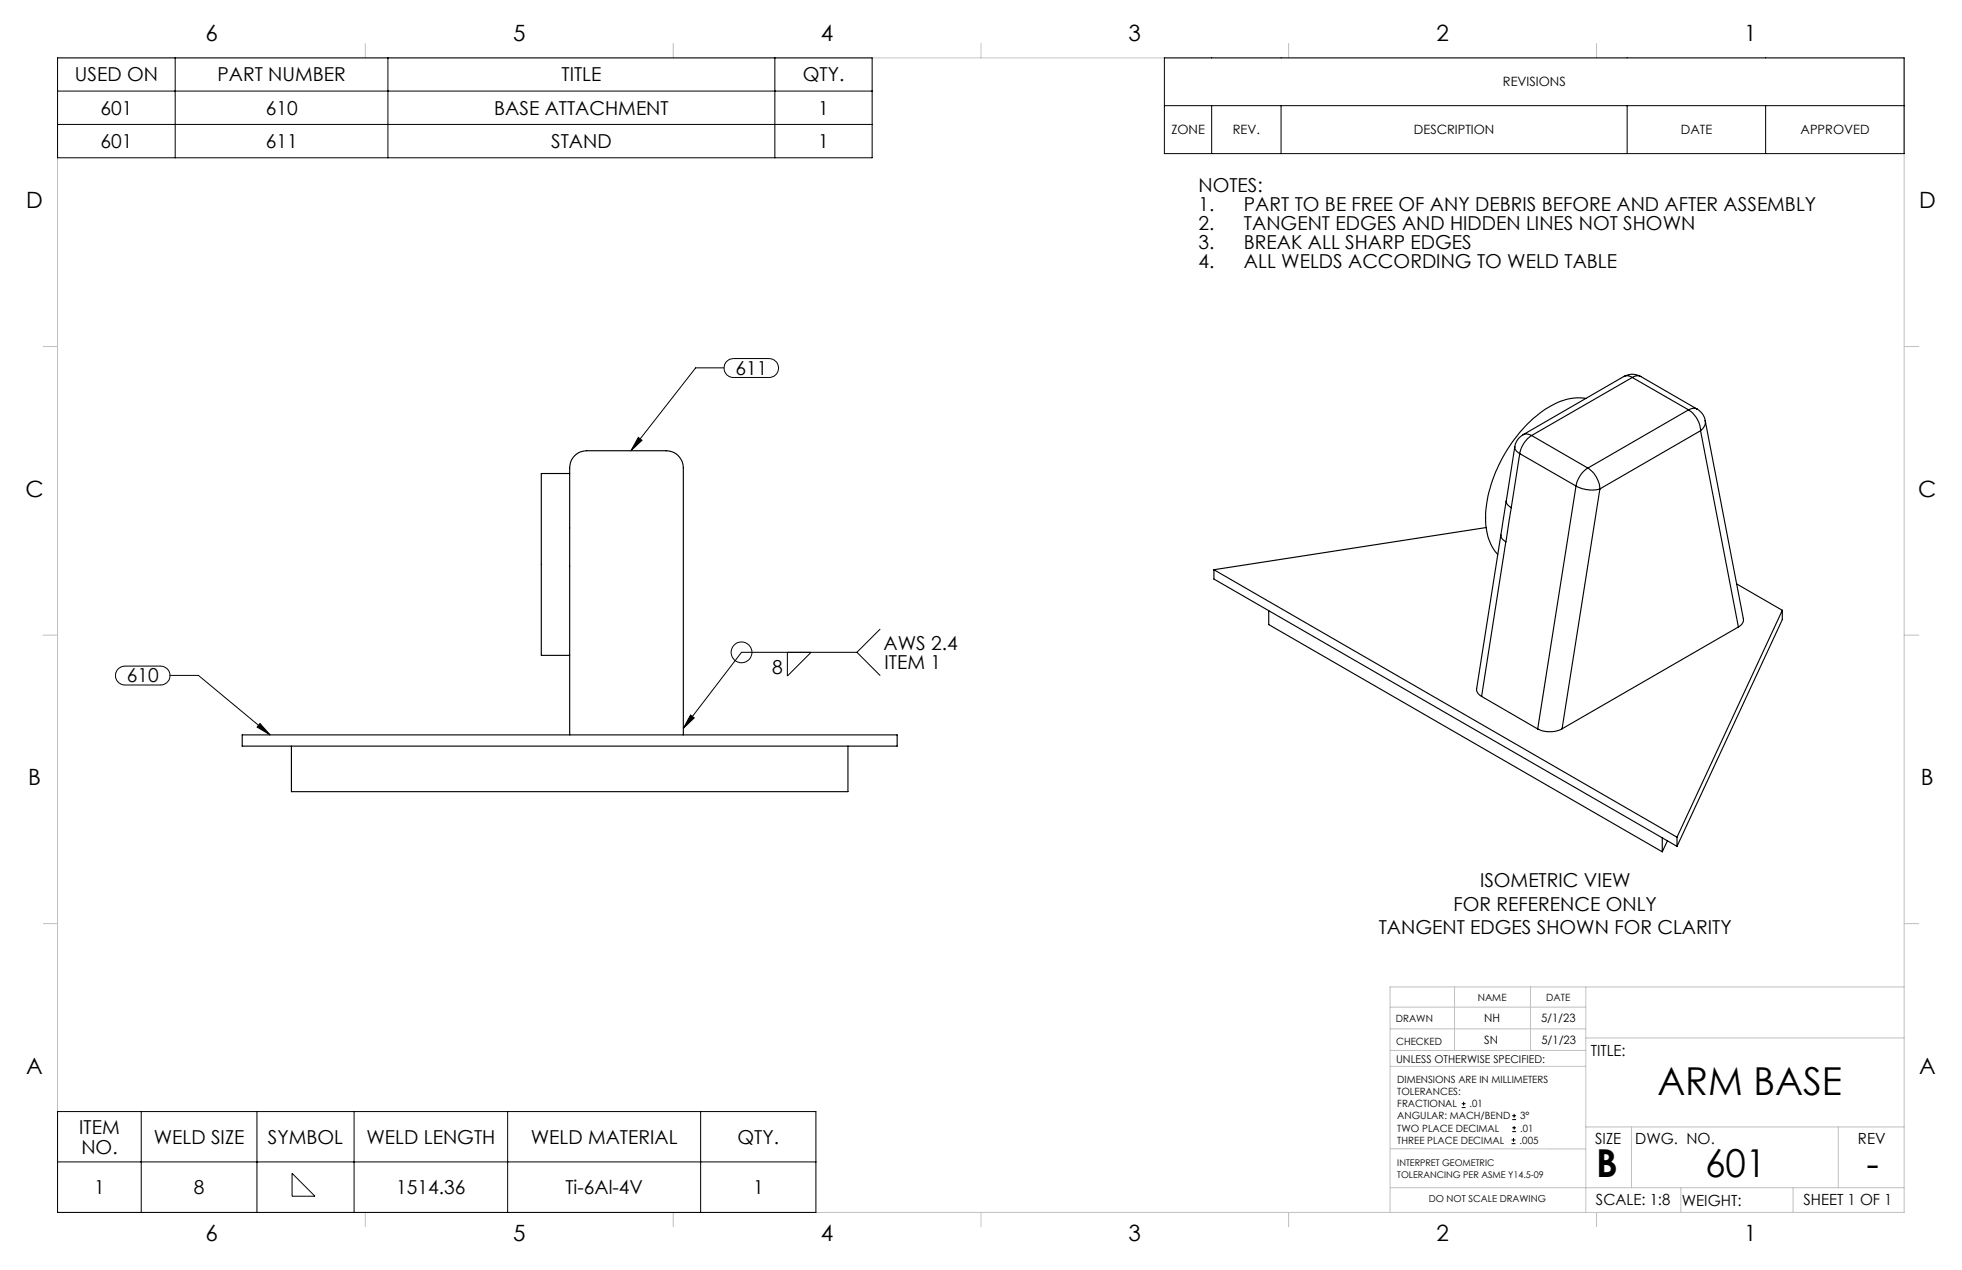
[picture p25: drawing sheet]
<svg xmlns="http://www.w3.org/2000/svg" width="432mm" height="279mm" viewBox="0 0 432 279" stroke-linecap="round" stroke-linejoin="round" font-family="sans-serif">
<defs><g id="words">
<g font-size="8.5">
<text x="364.8" y="240.9">ARM BASE</text>
<text x="351.3" y="259">B</text>
<text x="375.3" y="258.9">601</text>
<text x="410.8" y="258.9">-</text>
</g>
<g font-size="4.9">
<text x="45.2" y="8.9">6</text>
<text x="112.9" y="8.9">5</text>
<text x="180.7" y="8.9">4</text>
<text x="248.4" y="8.9">3</text>
<text x="316.1" y="8.9">2</text>
<text x="383.9" y="8.9">1</text>
<text x="5.8" y="45.8">D</text>
<text x="422.3" y="45.8">D</text>
<text x="5.6" y="109.3">C</text>
<text x="422.2" y="109.3">C</text>
<text x="6.2" y="172.8">B</text>
<text x="422.8" y="172.8">B</text>
<text x="5.8" y="236.3">A</text>
<text x="422.4" y="236.3">A</text>
<text x="45.2" y="273.1">6</text>
<text x="112.9" y="273.1">5</text>
<text x="180.7" y="273.1">4</text>
<text x="248.4" y="273.1">3</text>
<text x="316.1" y="273.1">2</text>
<text x="383.9" y="273.1">1</text>
</g>
<g font-size="4.2">
<text x="16.5" y="17.9">USED ON</text>
<text x="47.9" y="17.9">PART NUMBER</text>
<text x="123.6" y="17.9">TITLE</text>
<text x="176.7" y="17.9">QTY.</text>
<text x="22.1" y="25.2">601</text>
<text x="58.5" y="25.2">610</text>
<text x="108.8" y="25.2">BASE ATTACHMENT</text>
<text x="180.1" y="25.2">1</text>
<text x="22.1" y="32.5">601</text>
<text x="58.5" y="32.5">611</text>
<text x="121.3" y="32.5">STAND</text>
<text x="180.1" y="32.5">1</text>
<text x="263.8" y="42.2">NOTES:</text>
<text x="263.8" y="46.4">1.</text>
<text x="273.8" y="46.4">PART TO BE FREE OF ANY DEBRIS BEFORE AND AFTER ASSEMBLY</text>
<text x="263.8" y="50.6">2.</text>
<text x="273.8" y="50.6">TANGENT EDGES AND HIDDEN LINES NOT SHOWN</text>
<text x="263.8" y="54.7">3.</text>
<text x="263.8" y="58.9">4.</text>
<text x="273.8" y="54.7">BREAK ALL SHARP EDGES</text>
<text x="273.8" y="58.9">ALL WELDS ACCORDING TO WELD TABLE</text>
<text x="161.8" y="82.5">611</text>
<text x="194.4" y="143">AWS 2.4</text>
<text x="170" y="148.2">8</text>
<text x="194.7" y="147.2">ITEM 1</text>
<text x="27.9" y="150.1">610</text>
<text x="325.7" y="195.1">ISOMETRIC VIEW</text>
<text x="319.9" y="200.3">FOR REFERENCE ONLY</text>
<text x="303.4" y="205.6">TANGENT EDGES SHOWN FOR CLARITY</text>
<text x="17.4" y="249.5">ITEM</text>
<text x="33.8" y="251.7">WELD SIZE</text>
<text x="59" y="251.7">SYMBOL</text>
<text x="80.7" y="251.7">WELD LENGTH</text>
<text x="116.8" y="251.7">WELD MATERIAL</text>
<text x="162.3" y="251.7">QTY.</text>
<text x="17.9" y="253.8">NO.</text>
<text x="20.7" y="262.8">1</text>
<text x="42.7" y="262.8">8</text>
<text x="87.2" y="262.8">1514.36</text>
<text x="124.4" y="262.8">Ti-6Al-4V</text>
<text x="165.7" y="262.8">1</text>
</g>
<g font-size="3.4">
<text x="350.1" y="232.2">TITLE:</text>
<text x="351.1" y="251.6">SIZE</text>
<text x="359.9" y="251.6">DWG. NO.</text>
<text x="408.9" y="251.7">REV</text>
<text x="351.2" y="265.2">SCALE: 1:8</text>
<text x="370.1" y="265.3">WEIGHT:</text>
<text x="396.9" y="265.2">SHEET 1 OF 1</text>
</g>
<g font-size="2.8">
<text x="330.8" y="19">REVISIONS</text>
<text x="257.8" y="29.6">ZONE</text>
<text x="271.3" y="29.6">REV.</text>
<text x="311.2" y="29.6">DESCRIPTION</text>
<text x="369.9" y="29.6">DATE</text>
<text x="396.3" y="29.6">APPROVED</text>
</g>
<g font-size="2.5">
<text x="326.7" y="224.9">NH</text>
<text x="339.1" y="224.9">5/1/23</text>
<text x="326.7" y="229.7">SN</text>
<text x="339.2" y="229.7">5/1/23</text>
</g>
<text font-size="2.4" x="307.3" y="233.8">UNLESS OTHERWISE SPECIFIED:</text>
<g font-size="2.2">
<text x="325.2" y="220.2">NAME</text>
<text x="340.3" y="220.2">DATE</text>
<text x="307.2" y="224.9">DRAWN</text>
<text x="307.3" y="229.8">CHECKED</text>
<text x="307.5" y="238.3">DIMENSIONS ARE IN MILLIMETERS</text>
<text x="307.5" y="241">TOLERANCES:</text>
<text x="307.5" y="243.6">FRACTIONAL</text>
<text x="323.4" y="243.6">.01</text>
<text x="307.5" y="251.6">THREE PLACE DECIMAL</text>
<text x="307.5" y="246.3">ANGULAR: MACH/BEND</text>
<text x="307.5" y="248.9">TWO PLACE DECIMAL</text>
<text x="334.4" y="251.6">.005</text>
<text x="334.6" y="248.9">.01</text>
<text x="334.6" y="246.3">3°</text>
</g>
<text font-size="2.1" x="314.5" y="264.5">DO NOT SCALE DRAWING</text>
<g font-size="2">
<text x="307.5" y="256.6">INTERPRET GEOMETRIC</text>
<text x="307.5" y="259.1">TOLERANCING PER ASME Y14.5-09</text>
</g>
</g></defs>
<g fill="none" stroke="#c0c0c0" stroke-width=".22">
<path d="M12.7 12.7h406.4v254h-406.4zM80.4 9.6v3.1M148.2 9.6v3.1M215.9 9.5v3.2M283.6 9.6v3.1M351.4 9.6v3.1M9.5 76.2h3.2M419.1 76.2h3.2M9.5 139.7h3.2M419.1 139.7h3.2M9.5 203.2h3.2M320.1 217.1v14"/>
<path d="M336.8 217.1v14M349 217.1v49.6M419.1 217.1h-113.2v49.6M419.1 203.2h3.2M305.9 231.1h43.1M305.9 226.3h43.1M305.9 221.6h43.1M305.9 234.6h43.1M349 228.4h70.1M306 252.7l43 .1M349 247.9h70.1M359.1 247.9v13.4"/>
<path d="M404.6 247.9v13.4M80.4 266.7v3.2M148.2 266.7v3.2M215.9 266.7v3.2M283.6 266.7v3.2M306 261.3h113.1M351.4 266.7v3.2M369.9 261.3v5.4M394.6 261.3v5.4"/>
</g>
<g fill="none" stroke="#000" stroke-width=".25">
<path d="M333.4 98.3a1.74 1.74 0 0 0 1.1 1.5M333.4 98.3l-1.9 11.9M334.5 99.8l-1.9 11.9M334.5 99.8l12.4 7.1M335.2 95.6a3.6 3.6 0 0 0-1.8 2.7M335.2 95.6l.7-.1 1.2 .3M337.1 95.8a6 6 0 0 0-2.6 4M337.1 95.8l12.4 7.2M349 87.7a12.5 12.5 0 0 0-9.6 2.8 31.9 31.9 0 0 0-12.4 22.6 11.6 11.6 0 0 0 2.6 8.9M357.4 82.8a3.7 3.7 0 0 1 3.7 0M357.4 82.8l.7-.1 1.1 .3M357.4 82.8l-22.2 12.8"/>
<path d="M359.2 83l-22.1 12.8M359.2 83l12.4 7.2M361.1 82.8l-.7-.1-1.2 .3M361.1 82.8l12.4 7.2M371.6 90.2a5.9 5.9 0 0 1 2.7 4.6M371.6 90.2l-22.1 12.8M373.5 90a3.5 3.5 0 0 1 1.8 2.5M373.5 90l-.7-.2-1.2 .4M374.3 94.8l-22.2 12.8M374.3 94.8l8.3 43.1M375.3 92.5l8.4 43.6a1.82 1.82 0 0 1-1.1 1.8M375.3 92.5a2.25 2.25 0 0 1-1 2.3"/>
<path d="M125.4 104.2h-6.3v40h6.3M327.1 116.1l-59.9 9.2M330.3 117.7l-5.3 33.8a1.81 1.81 0 0 0 1.1 1.7M330.3 117.7a1.74 1.74 0 0 0 1.1 1.5M331.4 119.2l-5.3 34M331.5 110.2l-1.2 7.5M331.5 110.2a1.74 1.74 0 0 0 1.1 1.5M332.6 111.7l-1.2 7.5M346.9 106.9a7.4 7.4 0 0 0 5.2 .7M346.9 106.9l-8.5 53.5M349.5 103a5.9 5.9 0 0 1 2.6 4.6M349.5 103a5.9 5.9 0 0 0-2.6 3.9"/>
<path d="M352.1 107.6l-8.3 52.7M267.2 125.3v2.1l101.9 58.8M267.2 125.3l101.9 58.9M279.2 134.3v3.1l86.6 50M382.2 128.5l10.1 5.8M382.6 137.9l-38.8 22.4M392.3 134.3v2l-23.2 49.9M392.3 134.3l-23.2 49.9M326.1 153.2l12.3 7.2M53.3 161.7h144.1v2.4h-144.1zM64.1 164.1v10.1h122.5v-10.1M125.4 161.7v-58.8a3.7 3.7 0 0 1 3.7-3.7h17.5a3.8 3.8 0 0 1 3.8 3.7v58.8"/>
<path d="M343.8 160.3a6.1 6.1 0 0 1-5.4 .1M365.8 184.4v3M367 185l-1.2 2.4M369.1 184.2v2"/>
</g>
<g fill="none" stroke="#000" stroke-width=".22">
<path d="M12.7 12.7h179.2v22h-179.2zM38.6 12.7v22M85.4 12.7v22M170.5 12.7v22M256.3 12.7h162.8v21.1h-162.8zM12.7 20h179.2M12.7 27.4h179.2M256.3 23.2h162.8M266.7 23.2v10.6M281.9 23.2v10.6M358.1 23.2v10.6M388.6 23.2v10.6"/>
<path d="M160.1 79.4l.5-.3 .8-.2h7.9a2.08 2.08 0 0 1 2 2.1 2.08 2.08 0 0 1-2 2h-7.9a2.06 2.06 0 0 1-1.9-1.3 2.06 2.06 0 0 1 .6-2.3zM140.5 96.2l.8 .7-2.4 2.3zM159.3 80.9h-6.2l-14.2 18.3M193.7 138.4l-5.1 5.1M26.1 147l.6-.3 .8-.2h7.8a2.08 2.08 0 0 1 2.1 2.1 2.08 2.08 0 0 1-2.1 2.1h-7.8a2.09 2.09 0 0 1-2-1.4 2.09 2.09 0 0 1 .6-2.3zM37.4 148.6h6.3l15.7 13.1M57.2 159.2l2.2 2.5-2.8-1.8zM152 157.3l.8 .6-2.4 2.3zM173.3 143.5v5.2l5.2-5.2M188.6 143.5h-25.4l-12.8 16.7M188.6 143.5l5.1 5.1M12.7 244.5h166.9v22.2h-166.9z"/>
<path d="M12.7 255.6h166.9M31.1 244.5v22.2M56.6 244.5v22.2M64.3 258.1l5 5.1h-5zM77.9 244.5v22.2M111.7 244.5v22.2M154.2 244.5v22.2M321.7 243.7h.8M321.7 242.8h.8M322.1 242.4v.8M332.7 251.6h.8M332.7 250.8h.8"/>
<path d="M332.8 246.3h.9M332.8 245.5h.9M332.8 249h.9M332.8 248.1h.9M333.1 250.4v.8M333.2 245v.9M333.2 247.7v.8"/>
<circle cx="163.2" cy="143.5" r="2.29"/>
</g>
<path d="M57.2 159.2l2.2 2.5-2.8-1.8zM140.5 96.2l.8 .7-2.4 2.3zM152 157.3l.8 .6-2.4 2.3z" fill="#000"/>
<use href="#words"/>
</svg>
